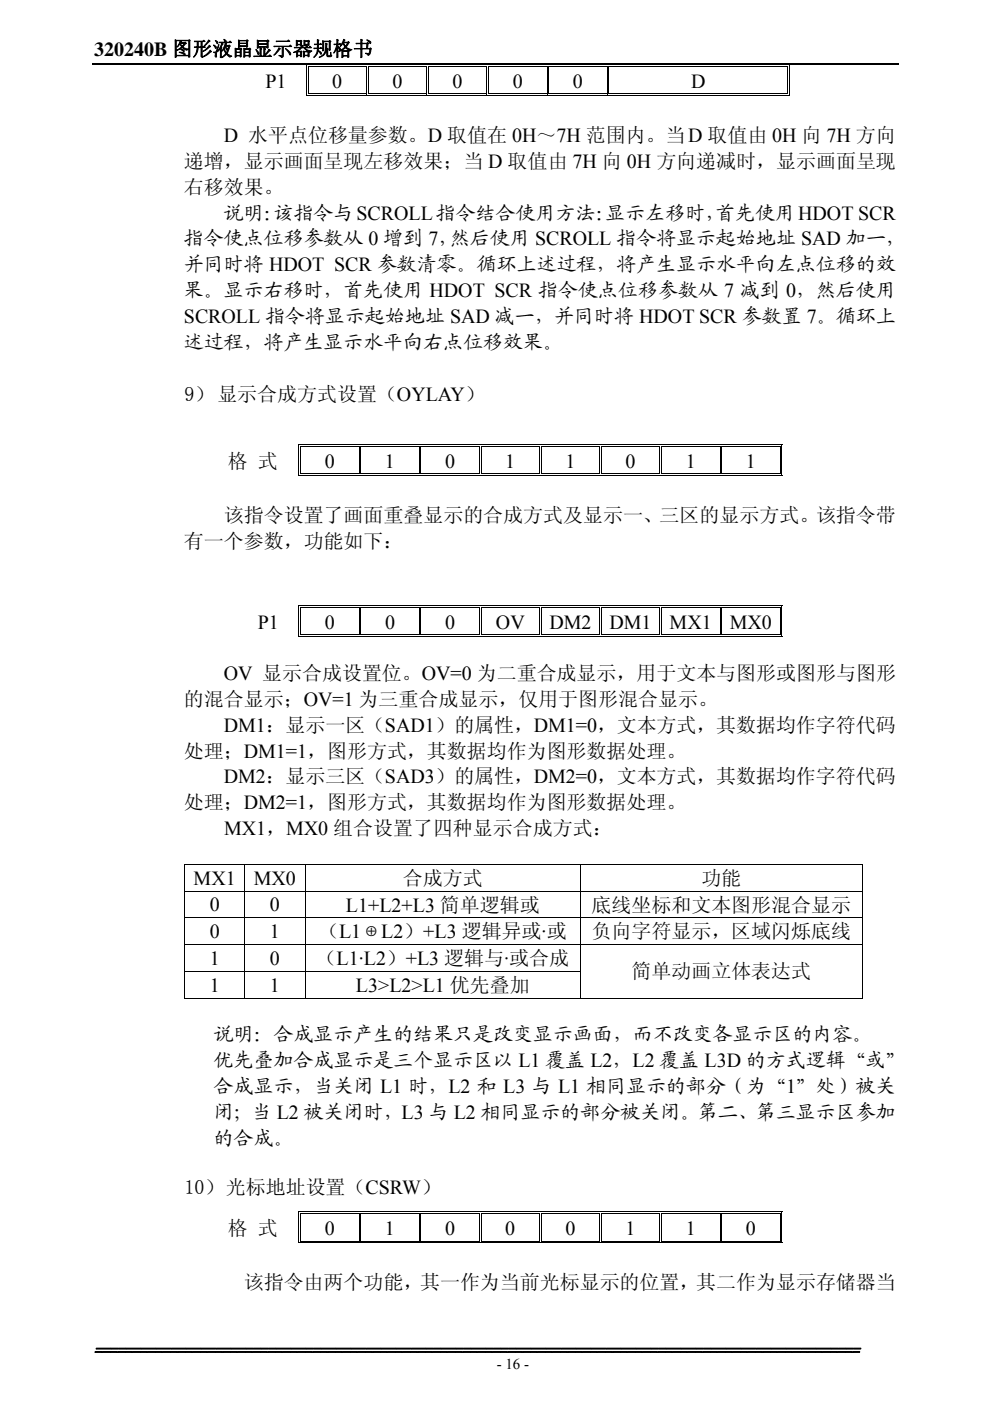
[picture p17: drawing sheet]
<svg xmlns="http://www.w3.org/2000/svg" width="210mm" height="297mm" viewBox="0 0 210 297" stroke-linecap="round" stroke-linejoin="round" font-family="sans-serif">
<defs><g id="words">
<g font-size="4.2">
<text x="20" y="11.8">320240B 图形液晶显示器规格书</text>
<text x="56.3" y="18.7">P1</text>
<text x="70.5" y="18.7">0</text>
<text x="83.2" y="18.7">0</text>
<text x="96" y="18.7">0</text>
<text x="108.8" y="18.7">0</text>
<text x="121.5" y="18.7">0</text>
<text x="146.6" y="18.7">D</text>
<text x="39" y="35.6">递增，显示画面呈现左移效果；当 D 取值由 7H 向 0H 方向递减时，显示画面呈现</text>
<text x="47.5" y="30.1">D 水平点位移量参数。D 取值在 0H～7H 范围内。当D 取值由 0H 向 7H 方向</text>
<text x="39" y="41">右移效果。</text>
<text x="47.5" y="46.5">说明：</text>
<text x="58.1" y="46.5">该指令与SCROLL指令结合使用方法：</text>
<text x="128.5" y="46.5">显示左移时，</text>
<text x="151.7" y="46.5">首先使用HDOT SCR</text>
<text x="39" y="52">指令使点位移参数从 0 增到 7，然后使用 SCROLL 指令将显示起始地址 SAD 加一，</text>
<text x="39" y="57.5">并同时将 HDOT SCR 参数清零。循环上述过程，将产生显示水平向左点位移的效</text>
<text x="39" y="63">果。显示右移时，首先使用 HDOT SCR 指令使点位移参数从 7 减到 0，然后使用</text>
<text x="39" y="68.5">SCROLL 指令将显示起始地址 SAD 减一，并同时将 HDOT SCR 参数置 7。循环上</text>
<text x="39" y="74">述过程，将产生显示水平向右点位移效果。</text>
<text x="39.2" y="85">9）显示合成方式设置（OYLAY）</text>
<text x="48.3" y="99.2">格 式</text>
<text x="68.9" y="99.2">0</text>
<text x="81.7" y="99.2">1</text>
<text x="94.4" y="99.2">0</text>
<text x="107.2" y="99.2">1</text>
<text x="119.9" y="99.2">1</text>
<text x="132.7" y="99.2">0</text>
<text x="145.4" y="99.2">1</text>
<text x="158.2" y="99.2">1</text>
<text x="47.5" y="110.6">该指令设置了画面重叠显示的合成方式及显示一、三区的显示方式。该指令带</text>
<text x="39" y="116.1">有一个参数，功能如下：</text>
<text x="54.7" y="133.3">P1</text>
<text x="68.9" y="133.3">0</text>
<text x="81.7" y="133.3">0</text>
<text x="94.4" y="133.3">0</text>
<text x="105.2" y="133.3">OV</text>
<text x="116.5" y="133.3">DM2</text>
<text x="129.3" y="133.3">DM1</text>
<text x="142" y="133.3">MX1</text>
<text x="154.8" y="133.3">MX0</text>
<text x="39" y="149.6">的混合显示；OV=1 为三重合成显示，仅用于图形混合显示。</text>
<text x="47.5" y="144.1">OV 显示合成设置位。OV=0 为二重合成显示，用于文本与图形或图形与图形</text>
<text x="47.5" y="155.1">DM1：显示一区（SAD1）的属性，DM1=0，文本方式，其数据均作字符代码</text>
<text x="39" y="160.6">处理；DM1=1，图形方式，其数据均作为图形数据处理。</text>
<text x="47.5" y="166.1">DM2：显示三区（SAD3）的属性，DM2=0，文本方式，其数据均作字符代码</text>
<text x="39" y="171.6">处理；DM2=1，图形方式，其数据均作为图形数据处理。</text>
<text x="47.5" y="177.1">MX1，MX0 组合设置了四种显示合成方式：</text>
<text x="41.1" y="187.6">MX1</text>
<text x="53.8" y="187.6">MX0</text>
<text x="85.5" y="187.6">合成方式</text>
<text x="148.8" y="187.6">功能</text>
<text x="44.5" y="193.2">0</text>
<text x="57.2" y="193.2">0</text>
<text x="73.4" y="193.3">L1+L2+L3 简单逻辑或</text>
<text x="125.5" y="193.3">底线坐标和文本图形混合显示</text>
<text x="44.5" y="198.9">0</text>
<text x="57.2" y="198.9">1</text>
<text x="67.7" y="198.9">（L1⊕L2）+L3 逻辑异或·或</text>
<text x="125.5" y="198.9">负向字符显示，区域闪烁底线</text>
<text x="44.5" y="204.6">1</text>
<text x="57.2" y="204.6">0</text>
<text x="67.2" y="204.6">（L1·L2）+L3 逻辑与·或合成</text>
<text x="133.9" y="207.4">简单动画立体表达式</text>
<text x="44.5" y="210.2">1</text>
<text x="57.2" y="210.2">1</text>
<text x="75.5" y="210.3">L3&gt;L2&gt;L1 优先叠加</text>
<text x="45.4" y="220.8">说明：合成显示产生的结果只是改变显示画面，而不改变各显示区的内容。</text>
<text x="45.4" y="226.3">优先叠加合成显示是三个显示区以 L1 覆盖 L2，L2 覆盖 L3D 的方式逻辑“或”</text>
<text x="45.4" y="231.8">合成显示，当关闭 L1 时，L2 和 L3 与 L1 相同显示的部分（为“1”处）被关</text>
<text x="45.4" y="237.3">闭；当 L2 被关闭时，L3 与 L2 相同显示的部分被关闭。第二、第三显示区参加</text>
<text x="45.4" y="242.8">的合成。</text>
<text x="39.2" y="253.1">10）光标地址设置（CSRW）</text>
<text x="48.3" y="261.9">格 式</text>
<text x="68.9" y="261.9">0</text>
<text x="81.7" y="261.9">1</text>
<text x="94.4" y="261.9">0</text>
<text x="107.2" y="261.9">0</text>
<text x="119.9" y="261.9">0</text>
<text x="132.7" y="261.9">1</text>
<text x="145.4" y="261.9">1</text>
<text x="158.2" y="261.9">0</text>
<text x="51.7" y="273.3">该指令由两个功能，其一作为当前光标显示的位置，其二作为显示存储器当</text>
</g>
<text font-size="3.4" x="20" y="287">======================================================================================================</text>
<text font-size="3.2" x="105.3" y="290.3">- 16 -</text>
</g></defs>
<path d="M19.5 13.5h171.1" fill="none" stroke="#000" stroke-width=".25"/>
<g fill="#000">
<path d="M64.9 13.6h.2v.6h-.2zM64.9 13.6h.5v.2h-.5zM65.3 14h.1v.2h-.1zM65.3 14h.1v.1h-.1zM65.3 19.8h.1v.2h-.1zM77.7 14.1l.2 .1zM77.7 13.6h.5v.2h-.5zM77.7 14h.2v.1h-.2zM78 14.1l.2 .1zM78 14h.2v.1h-.2zM78 19.8h.2v.2h-.2zM90.4 14.1l.2 .1z"/>
<path d="M90.4 13.6h.5v.2h-.5zM90.4 14h.2v.1h-.2zM90.8 14.1l.1 .1zM90.8 14h.1v.1h-.1zM90.8 19.8h.1v.2h-.1zM103.2 14.1l.2 .1zM103.2 13.6h.5v.2h-.5zM103.2 14h.2v.1h-.2zM103.5 14.1l.2 .1zM103.5 14h.2v.1h-.2zM103.5 19.8h.2v.2h-.2zM116 14.1l.1 .1z"/>
<path d="M116 13.6h.5v.2h-.5zM116 14h.1v.1h-.1zM116.3 14.1l.2 .1zM116.3 14h.2v.1h-.2zM116.3 19.8h.2v.2h-.2zM128.7 14.1l.2 .1zM128.7 13.6h.5v.2h-.5zM128.7 14h.2v.1h-.2zM129.1 14.1l.1 .1zM129.1 14h.1v.1h-.1zM129.1 19.8h.1v.2h-.1zM167 13.6h.5v.2h-.5z"/>
<path d="M167 14h.2v.2h-.2zM167 14h.2v.1h-.2zM167 19.8h.2v.2h-.2zM167.3 13.6h.2v.6h-.2zM64.9 20.2h.5v.1h-.5zM167 20.2h.5v.1h-.5zM167.3 19.8h.2v.5h-.2zM63.3 94.2h.2v.5h-.2zM63.3 94.2h.5v.1h-.5zM63.7 94.5h.1v.2h-.1zM76.1 94.7h.2zM76.1 94.2h.5v.1h-.5z"/>
<path d="M76.1 94.5h.2v.2h-.2zM76.4 94.7h.2zM76.4 94.5h.2v.2h-.2zM88.8 94.7h.2zM88.8 94.2h.5v.1h-.5zM88.8 94.5h.2v.2h-.2zM89.2 94.7h.1zM89.2 94.5h.1v.2h-.1zM101.6 94.7h.2zM101.6 94.2h.5v.1h-.5zM101.6 94.5h.2v.2h-.2zM102 94.7h.1z"/>
<path d="M102 94.5h.1v.2h-.1zM114.4 94.7h.1zM114.4 94.2h.5v.1h-.5zM114.4 94.5h.1v.2h-.1zM114.7 94.7h.2zM114.7 94.5h.2v.2h-.2zM127.1 94.7h.2zM127.1 94.2h.5v.1h-.5zM127.1 94.5h.2v.2h-.2zM127.5 94.7h.1zM127.5 94.5h.1v.2h-.1zM139.9 94.7h.2z"/>
<path d="M139.9 94.2h.5v.1h-.5zM139.9 94.5h.2v.2h-.2zM140.2 94.7h.2zM140.2 94.5h.2v.2h-.2zM152.6 94.7h.2zM152.6 94.2h.5v.1h-.5zM152.6 94.5h.2v.2h-.2zM153 94.7h.1zM153 94.5h.1v.2h-.1zM165.4 94.2h.5v.1h-.5zM165.4 94.5h.2v.2h-.2zM165.8 94.2h.1v.5h-.1z"/>
<path d="M63.3 100.7h.5v.2h-.5zM63.7 100.4h.1v.1h-.1zM76.4 100.4h.2v.1h-.2zM89.2 100.4h.1v.1h-.1zM102 100.4h.1v.1h-.1zM114.4 100.7h.5v.2h-.5zM114.7 100.4h.2v.1h-.2zM127.5 100.4h.1v.1h-.1zM140.2 100.4h.2v.1h-.2zM153 100.4h.1v.1h-.1zM165.4 100.7h.5v.2h-.5zM165.4 100.4h.2v.1h-.2z"/>
<path d="M165.8 100.4h.1v.5h-.1zM63.3 128.3h.2v.5h-.2zM63.3 128.3h.5v.2h-.5zM63.3 134.9h.5v.1h-.5zM63.7 128.7h.1v.1h-.1zM63.7 134.5h.1v.2h-.1zM76.1 128.8h.2zM76.1 128.3h.5v.2h-.5zM76.1 128.7h.2v.1h-.2zM76.4 128.8h.2zM76.4 128.7h.2v.1h-.2zM76.4 134.5h.2v.2h-.2z"/>
<path d="M88.8 128.8h.2zM88.8 128.3h.5v.2h-.5zM88.8 128.7h.2v.1h-.2zM89.2 128.8h.1zM89.2 128.7h.1v.1h-.1zM89.2 134.5h.1v.2h-.1zM101.6 128.8h.2zM101.6 128.3h.5v.2h-.5zM101.6 128.7h.2v.1h-.2zM102 128.8h.1zM102 128.7h.1v.1h-.1zM102 134.5h.1v.2h-.1z"/>
<path d="M114.4 128.8h.1zM114.4 128.3h.5v.2h-.5zM114.4 128.7h.1v.1h-.1zM114.4 134.9h.5v.1h-.5zM114.7 128.8h.2zM114.7 128.7h.2v.1h-.2zM114.7 134.5h.2v.2h-.2zM127.1 128.8h.2zM127.1 128.3h.5v.2h-.5zM127.1 128.7h.2v.1h-.2zM127.5 128.8h.1zM127.5 128.7h.1v.1h-.1z"/>
<path d="M127.5 134.5h.1v.2h-.1zM139.9 128.8h.1zM139.9 128.3h.5v.2h-.5zM139.9 128.7h.1v.1h-.1zM140.2 128.8h.2zM140.2 128.7h.2v.1h-.2zM140.2 134.5h.2v.2h-.2zM152.6 128.8h.2zM152.6 128.3h.5v.2h-.5zM152.6 128.7h.2v.1h-.2zM153 128.8h.1zM153 128.7h.1v.1h-.1z"/>
<path d="M153 134.5h.1v.2h-.1zM165.4 128.3h.5v.2h-.5zM165.4 128.7h.2v.1h-.2zM165.4 134.9h.5v.1h-.5zM165.4 134.5h.2v.2h-.2zM165.8 128.3h.1v.5h-.1zM165.8 134.5h.1v.5h-.1zM39.1 183.2h.1v.2h-.1zM182.8 183.2h.1v.2h-.1zM182.8 205.8h.1v.2h-.1zM182.8 211.5h.1v.2h-.1zM63.3 256.8h.2v.6h-.2z"/>
<path d="M63.3 256.8h.5v.2h-.5zM63.7 257.2h.1v.2h-.1zM63.7 257.2h.1v.1h-.1zM76.1 257.3l.2 .1zM76.1 256.8h.5v.2h-.5zM76.1 257.2h.2v.1h-.2zM76.4 257.3l.2 .1zM76.4 257.2h.2v.1h-.2zM88.8 257.3l.2 .1zM88.8 256.8h.5v.2h-.5zM88.8 257.2h.2v.1h-.2zM89.2 257.3l.1 .1z"/>
<path d="M89.2 257.2h.1v.1h-.1zM101.6 257.3l.2 .1zM101.6 256.8h.5v.2h-.5zM101.6 257.2h.2v.1h-.2zM102 257.3l.1 .1zM102 257.2h.1v.1h-.1zM114.4 257.3l.1 .1zM114.4 256.8h.5v.2h-.5zM114.4 257.2h.1v.1h-.1zM114.7 257.3l.2 .1zM114.7 257.2h.2v.1h-.2zM127.1 257.3l.2 .1z"/>
<path d="M127.1 256.8h.5v.2h-.5zM127.1 257.2h.2v.1h-.2zM127.5 257.3l.1 .1zM127.5 257.2h.1v.1h-.1zM139.9 257.3l.2 .1zM139.9 256.8h.5v.2h-.5zM139.9 257.2h.2v.1h-.2zM140.2 257.3l.2 .1zM140.2 257.2h.2v.1h-.2zM152.6 257.3l.2 .1zM152.6 256.8h.5v.2h-.5zM152.6 257.2h.2v.1h-.2z"/>
<path d="M153 257.3l.1 .1zM153 257.2h.1v.1h-.1zM165.4 256.8h.5v.2h-.5zM165.4 257.2h.2v.2h-.2zM165.4 257.2h.2v.1h-.2zM165.8 256.8h.1v.6h-.1zM63.3 263.4h.5v.1h-.5zM63.7 263h.1v.2h-.1zM76.4 263h.2v.2h-.2zM89.2 263h.1v.2h-.1zM102 263h.1v.2h-.1zM114.4 263.4h.5v.1h-.5z"/>
<path d="M114.7 263h.2v.2h-.2zM127.5 263h.1v.2h-.1zM140.2 263h.2v.2h-.2zM153 263h.1v.2h-.1zM165.4 263.4h.5v.1h-.5zM165.4 263h.2v.2h-.2zM165.8 263h.1v.5h-.1z"/>
</g>
<g fill="none" stroke="#000" stroke-width=".21">
<path d="M65 14.2v6.1M65.3 14.2v5.6M65.4 13.7h12.3M65.4 14.1h12.3M65.4 19.9h12.3M77.8 14.2v5.8M78.1 14.2v5.6M78.2 13.7h12.2M78.2 14.1h12.2M78.2 19.9h12.2M90.5 14.2v5.8M90.8 14.2v5.6"/>
<path d="M90.9 13.7h12.3M90.9 14.1h12.3M90.9 19.9h12.3M103.3 14.2v5.8M103.6 14.2v5.6M103.7 13.7h12.3M103.7 14.1h12.3M103.7 19.9h12.3M116 14.2v5.8M116.4 14.2v5.6M116.5 13.7h12.2M116.5 14.1h12.2"/>
<path d="M116.5 19.9h12.2M128.8 14.2v5.8M129.1 14.2v5.6M129.2 13.7h37.8M129.2 14.1h37.8M129.2 19.9h37.8M167.1 14.2v5.6M167.4 14.2v5.6M65.4 20.2h101.6M63.4 94.7v6.2M63.8 94.7v5.7M63.8 94.3h12.3"/>
<path d="M63.8 94.6h12.3M76.2 94.7v5.8M76.5 94.7v5.7M76.6 94.3h12.2M76.6 94.6h12.2M88.9 94.7v5.8M89.3 94.7v5.7M89.3 94.3h12.3M89.3 94.6h12.3M101.7 94.7v5.8M102 94.7v5.7M102.1 94.3h12.3"/>
<path d="M102.1 94.6h12.3M114.4 94.7v5.8M114.8 94.7v5.7M114.9 94.3h12.2M114.9 94.6h12.2M127.2 94.7v5.8M127.6 94.7v5.7M127.6 94.3h12.3M127.6 94.6h12.3M140 94.7v5.8M140.3 94.7v5.7M140.4 94.3h12.2"/>
<path d="M140.4 94.6h12.2M152.7 94.7v5.8M153.1 94.7v5.7M153.1 94.3h12.3M153.1 94.6h12.3M165.5 94.7v5.7M165.8 94.7v5.7M63.8 100.8h50.6M63.8 100.4h12.3M76.6 100.4h12.2M89.3 100.4h12.3M102.1 100.4h12.3"/>
<path d="M114.9 100.8h50.5M114.9 100.4h12.2M127.6 100.4h12.3M140.4 100.4h12.2M153.1 100.4h12.3M63.4 128.8v6.2M63.8 128.8v5.7M63.8 128.4h12.3M63.8 128.7h12.3M63.8 134.9h50.6M63.8 134.6h12.3M76.2 128.8v5.9"/>
<path d="M76.5 128.8v5.7M76.6 128.4h12.2M76.6 128.7h12.2M76.6 134.6h12.2M88.9 128.8v5.9M89.3 128.8v5.7M89.3 128.4h12.3M89.3 128.7h12.3M89.3 134.6h12.3M101.7 128.8v5.9M102 128.8v5.7M102.1 128.4h12.3"/>
<path d="M102.1 128.7h12.3M102.1 134.6h12.3M114.4 128.8v5.9M114.8 128.8v5.7M114.9 128.4h12.2M114.9 128.7h12.2M114.9 134.6h12.2M127.2 128.8v5.9M127.6 128.8v5.7M127.6 128.4h12.3M127.6 128.7h12.3M127.6 134.6h12.3"/>
<path d="M140 128.8v5.9M140.3 128.8v5.7M140.4 128.4h12.2M140.4 128.7h12.2M140.4 134.6h12.2M152.7 128.8v5.9M153.1 128.8v5.7M153.1 128.4h12.3M153.1 128.7h12.3M153.1 134.6h12.3M165.4 134.9h-50.5M165.5 128.8v5.7"/>
<path d="M165.8 128.8v5.7M39.1 183.3h143.8M39.1 188.9h143.8M39.1 194.6h143.8M39.2 183.4v5.4M39.2 189v5.5M39.2 194.7v5.5M51.9 183.4v5.4M51.9 189v5.5M51.9 194.7v5.5M64.7 183.4v5.4M64.7 189v5.5"/>
<path d="M64.7 194.7v5.5M123.1 183.4v5.4M123.1 189v5.5M123.1 194.7v5.5M182.8 183.4v5.4M182.8 189v5.5M182.8 194.7v5.5M39.1 200.3h143.8M39.1 205.9h84.1M39.1 211.6h12.7M39.2 200.4v5.4M39.2 206v5.7"/>
<path d="M51.9 200.4v5.4M51.9 206v5.7M52 211.6h12.6M64.7 200.4v5.4M64.7 206v5.7M64.8 211.6h58.3M123.1 200.4v5.4M123.1 206v5.7M123.2 211.6h59.6M182.8 200.4v5.4M182.8 206v5.7M63.4 257.4v6.1"/>
<path d="M63.8 257.4v5.6M63.8 256.9h12.3M63.8 257.3h12.3M76.2 257.4v5.8M76.5 257.4v5.6M76.6 256.9h12.2M76.6 257.3h12.2M88.9 257.4v5.8M89.3 257.4v5.6M89.3 256.9h12.3M89.3 257.3h12.3M101.7 257.4v5.8"/>
<path d="M102 257.4v5.6M102.1 256.9h12.3M102.1 257.3h12.3M114.4 257.4v5.8M114.8 257.4v5.6M114.9 256.9h12.2M114.9 257.3h12.2M127.2 257.4v5.8M127.6 257.4v5.6M127.6 256.9h12.3M127.6 257.3h12.3M140 257.4v5.8"/>
<path d="M140.3 257.4v5.6M140.4 256.9h12.2M140.4 257.3h12.2M152.7 257.4v5.8M153.1 257.4v5.6M153.1 256.9h12.3M153.1 257.3h12.3M165.5 257.4v5.6M165.8 257.4v5.6M63.8 263.5h50.6M63.8 263.1h12.3M76.6 263.1h12.2"/>
<path d="M89.3 263.1h12.3M102.1 263.1h12.3M114.9 263.1h12.2M127.6 263.1h12.3M140.4 263.1h12.2M153.1 263.1h12.3M165.4 263.5h-50.5"/>
</g>
<use href="#words"/>
</svg>
